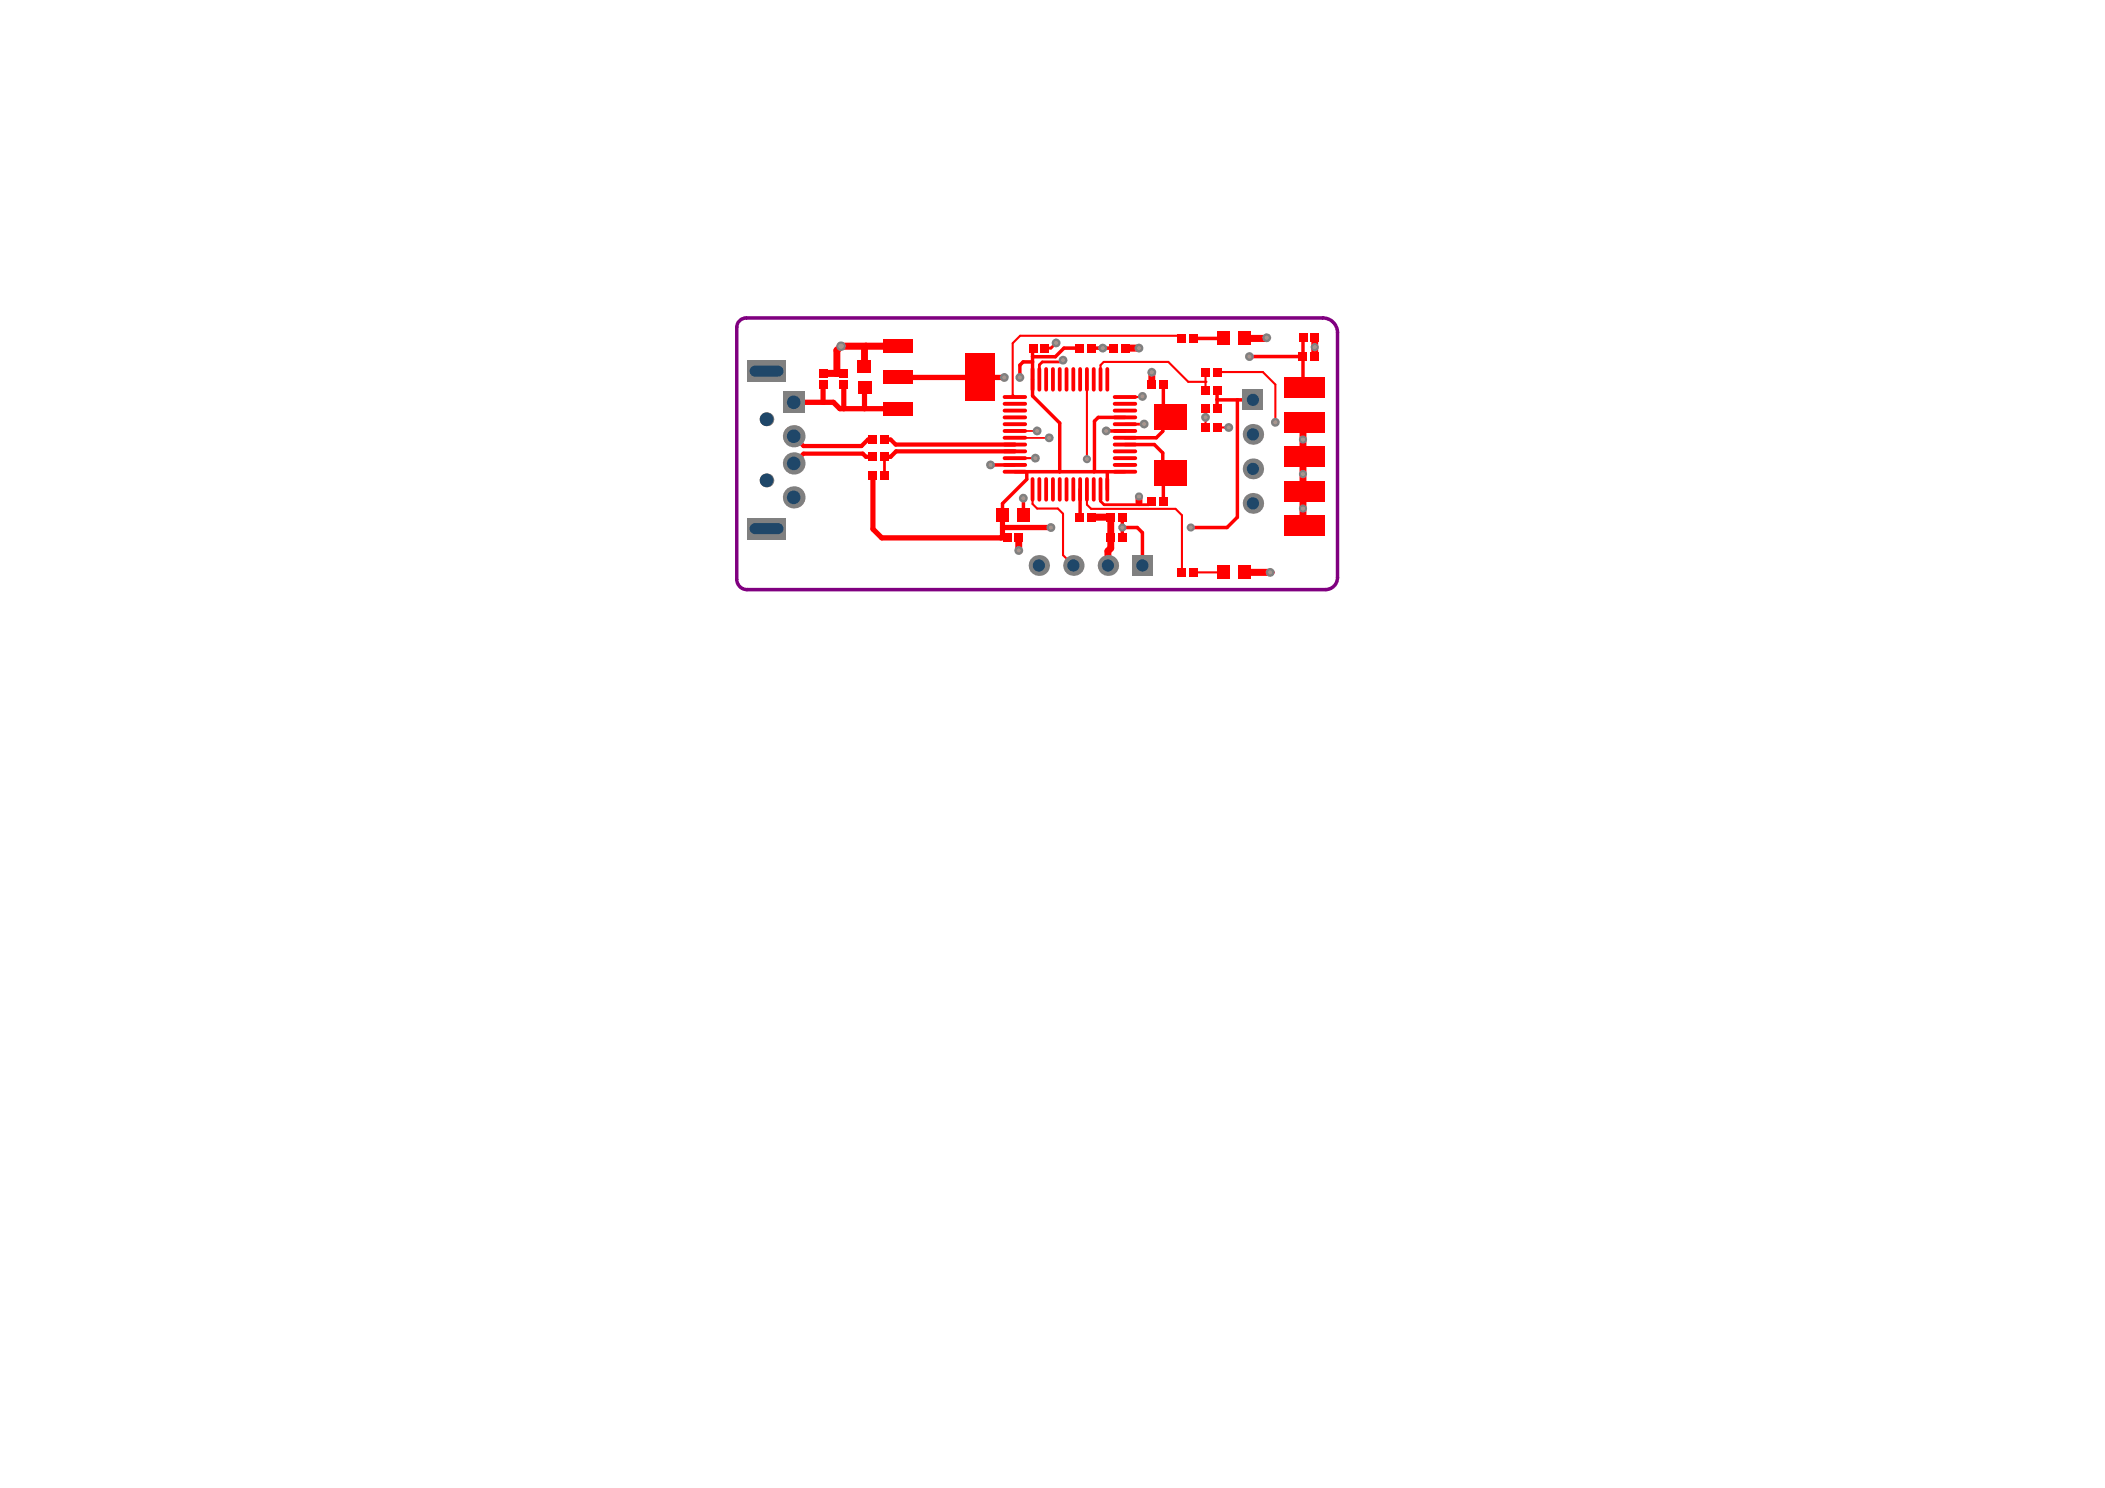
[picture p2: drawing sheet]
<svg xmlns="http://www.w3.org/2000/svg" width="297mm" height="210mm" viewBox="0 0 297 210" stroke-linecap="round" stroke-linejoin="round" font-family="sans-serif">
<path d="M104.2 45.4l.7-.5h.4h81.4a2.06 2.06 0 0 1 2 2v34.6a1.7 1.7 0 0 1-1.7 1.7h-81.6a1.46 1.46 0 0 1-1.4-1.5v-35.5z" fill="none" stroke="#800080" stroke-width=".49"/>
<g fill="#a6968d">
<circle cx="143.8" cy="77.7" r=".29"/>
<circle cx="143.9" cy="53.2" r=".29"/>
<circle cx="141.7" cy="53.2" r=".29"/>
<circle cx="118.7" cy="48.8" r=".38"/>
<circle cx="176.3" cy="50.3" r=".29"/>
<circle cx="183.9" cy="71.7" r=".29"/>
<circle cx="183.9" cy="62" r=".29"/>
<circle cx="183.9" cy="66.9" r=".29"/>
<circle cx="185.5" cy="49" r=".29"/>
<circle cx="148.1" cy="61.8" r=".29"/>
<circle cx="146.4" cy="60.8" r=".29"/>
<circle cx="173.4" cy="60.3" r=".29"/>
<circle cx="180" cy="59.6" r=".29"/>
<circle cx="170.1" cy="58.9" r=".29"/>
<circle cx="160.7" cy="70" r=".29"/>
<circle cx="149" cy="48.4" r=".29"/>
<circle cx="150" cy="50.8" r=".29"/>
<circle cx="161.5" cy="59.8" r=".29"/>
<circle cx="162.5" cy="52.5" r=".29"/>
<circle cx="160.7" cy="49.1" r=".29"/>
<circle cx="178.7" cy="47.6" r=".29"/>
<circle cx="179.2" cy="80.7" r=".29"/>
<circle cx="144.4" cy="70.3" r=".29"/>
<circle cx="139.8" cy="65.6" r=".29"/>
<circle cx="168" cy="74.4" r=".29"/>
<circle cx="158.4" cy="74.4" r=".29"/>
<circle cx="148.3" cy="74.4" r=".29"/>
<circle cx="153.4" cy="64.8" r=".29"/>
<circle cx="146.1" cy="64.6" r=".29"/>
<circle cx="156.1" cy="60.8" r=".29"/>
<circle cx="155.6" cy="49.1" r=".29"/>
<circle cx="161.2" cy="55.9" r=".29"/>
</g>
<circle cx="116.1" cy="56.8" r=".37" fill="#f00"/>
<path d="M117.6 56.8l.9 .9h.6M141.5 72.7v1.7" fill="none" stroke="#f00" stroke-width=".74"/>
<path d="M122.2 64.4h1M123.2 62h-.7l-.9 .9M125.7 62l.7 .7" fill="none" stroke="#f00" stroke-width=".59"/>
<path d="M122 49v2.8" fill="none" stroke="#f00" stroke-width=".98"/>
<path d="M143.2 61.8h.1M148.1 61.8h-.1" fill="none" stroke="#f00" stroke-width=".25"/>
<path d="M142.9 55.7l.3 .3M155.7 51.1l-.4 .4M145.7 69v2.1M153.4 69v2.2" fill="none" stroke="#f00" stroke-width=".3"/>
<path d="M147.1 51.1l-.4 .4M150 50.8l-.2 .3M146.4 60.8h-.1M155.3 69v1.7l.5 .5" fill="none" stroke="#f00" stroke-width=".39"/>
<path d="M145.7 53.5v2.3M145.8 49.1l-.1 .1v1.9M150.1 49.1l-1.2 1.2M155 58.9l-.6 .5M149.5 66.5h.1M154.4 66.5h.1M158.4 73v1.4" fill="none" stroke="#f00" stroke-width=".49"/>
<circle cx="157.1" cy="49.1" r=".25" fill="#f00"/>
<path d="M160.5 74.4l.7 .7M174.6 73l-1.5 1.4" fill="none" stroke="#f00" stroke-width=".49"/>
<path d="M160.7 70v.9" fill="none" stroke="#f00" stroke-width=".98"/>
<path d="M161.5 59.8h-.1M162.5 70.8l-.4 .4" fill="none" stroke="#f00" stroke-width=".39"/>
<path d="M161.2 55.9l-.1 .1M166.4 47.4l.4 .3M170.1 58.9h.1M170.1 53.9h.1M170.1 52.5v2.6M170.1 57.6v1.3M173.4 60.3h.1M172.7 80.7h.1" fill="none" stroke="#f00" stroke-width=".3"/>
<circle cx="172.7" cy="47.7" r=".25" fill="#f00"/>
<path d="M118.7 48.8l-.6 .6v3.3h1M122.2 48.8l-.2 .2M178.8 47.6l-.1 .1M185.5 50.3h.1" fill="none" stroke="#f00" stroke-width=".98"/>
<path d="M183.8 50.3h.1M141.5 71v1.7" fill="none" stroke="#f00" stroke-width=".49"/>
<path d="M116.1 54.3v2.5M119.1 54.3v3.4M122 54.7v3M123.2 67.1v7.5l1.2 1.3M141.5 74.4v1.2l-.3 .3h.9" fill="none" stroke="#f00" stroke-width=".74"/>
<path d="M121.7 64l.5 .4M126.4 63.7l-.7 .7" fill="none" stroke="#f00" stroke-width=".59"/>
<circle cx="142.1" cy="75.9" r=".37" fill="#f00"/>
<g fill="none" stroke="#f00" stroke-width=".49">
<path d="M143.9 53.2v-1.7l.5-.4h1.3v2.4M145.7 50.3h3.2M149.5 59.7v6.8M150.1 49.1h2.2M154 49.1h3.1M154.4 59.4v7.1M174.6 56.4v16.6M183.9 47.6v7.1M143.2 66.5h13.1v.1M144.4 70.3h.1M144.9 66.5v1.1M152.4 72.7h.1"/>
<path d="M156.1 60.8h.1M158.7 62.7h4.2M160.5 74.4h-2.1v1.5M161.2 75.1v4.7M164.1 66.4l.1 .1M164.1 60.8l-.9 1h-4.5M168 74.4h5.1"/>
</g>
<g fill="none" stroke="#f00" stroke-width=".3">
<path d="M144 47.4l-1.1 1v7.3M153.4 53.5v11.3M155.3 51.5v2M164.9 51.1l2.8 2.8M170.1 58.9v1.4M180 54.2v5.4M143.2 64.6h2.9M145.7 71.1l.7 .6M149.3 71.7l.7 .8v5.8l1.5 1.5M153.4 71.2l.6 .6M165.9 71.8l.9 .9v8M171.7 60.3h1.7"/>
<path d="M168.4 80.7h4.3"/>
</g>
<path d="M146.7 51.5v2M147.1 51.1h2.7M147.4 49.1h.9M124.8 64.4v2.7" fill="none" stroke="#f00" stroke-width=".39"/>
<path d="M162.5 52.5v1.7M185.5 47.6v2.7M143.8 75.9v1.8M154 73h2.7v4.3l-.4 .4" fill="none" stroke="#f00" stroke-width=".98"/>
<path d="M112 61.5l1.4 1.4h8.2M124.8 64.4h.9M124.8 62h.9" fill="none" stroke="#f00" stroke-width=".59"/>
<path d="M112 56.8h5.6M119.1 57.7h2.9M138.2 53.2h3.5" fill="none" stroke="#f00" stroke-width=".74"/>
<path d="M143.2 61.8h4.8M143.2 60.8h3.1" fill="none" stroke="#f00" stroke-width=".25"/>
<circle cx="171.7" cy="57.6" r=".25" fill="#f00"/>
<path d="M158.7 59.8h2.7" fill="none" stroke="#f00" stroke-width=".39"/>
<path d="M164.2 58.5l-.1 .1M168.4 47.7h4.3" fill="none" stroke="#f00" stroke-width=".49"/>
<path d="M158.7 56h2.4M167.7 53.9h2.4" fill="none" stroke="#f00" stroke-width=".3"/>
<path d="M158.8 49.1h1.9" fill="none" stroke="#f00" stroke-width=".98"/>
<circle cx="179.2" cy="80.7" r=".49" fill="#f00"/>
<path d="M116.6 52.7h1.5M118.7 48.8h8M175.7 47.7h3M183.9 59.6v14.6M156.3 77.7v2.1M175.7 80.7h3.5" fill="none" stroke="#f00" stroke-width=".98"/>
<g fill="none" stroke="#f00" stroke-width=".49">
<path d="M145.7 55.8l3.8 3.9M155 58.9h3.7M164.1 58.6v2.2M164.2 54.2v4.3M171.7 56.4h5.1M171.7 55.1v2.5M176.3 50.3h7.5M139.8 65.6h3.4M144.4 70.3v2.4M144.9 67.6l-3.4 3.4M152.4 69v3.7M156.1 60.8h2.6"/>
<path d="M156.3 66.6v2.4M156.3 66.5h2.4M162.9 62.7l1.2 1.2v2.5M164.2 66.5v4.3"/>
</g>
<path d="M144 47.4h22.4M155.7 51.1h9.2M171.7 52.5h6.5l1.8 1.7M146.4 71.7h2.9M154 71.8h11.9" fill="none" stroke="#f00" stroke-width=".3"/>
<path d="M121.7 64h-8.3l-1.4 1.4M126.4 62.7h16.8M126.4 63.7h16.8" fill="none" stroke="#f00" stroke-width=".59"/>
<path d="M149 48.4l-.7 .7M155.8 71.2h6.3" fill="none" stroke="#f00" stroke-width=".39"/>
<path d="M122 57.7h4.7M126.7 53.2h11.5M124.4 75.9h16.8M141.5 74.4h6.8" fill="none" stroke="#f00" stroke-width=".74"/>
<circle cx="143.8" cy="77.7" r=".62" fill="#808080"/>
<circle cx="143.8" cy="77.7" r=".29" fill="#a6968d"/>
<circle cx="143.9" cy="53.2" r=".62" fill="#808080"/>
<circle cx="143.9" cy="53.2" r=".29" fill="#a6968d"/>
<circle cx="141.7" cy="53.2" r=".62" fill="#808080"/>
<circle cx="141.7" cy="53.2" r=".29" fill="#a6968d"/>
<circle cx="118.7" cy="48.8" r=".67" fill="#808080"/>
<circle cx="118.7" cy="48.8" r=".38" fill="#a6968d"/>
<circle cx="176.3" cy="50.3" r=".62" fill="#808080"/>
<circle cx="176.3" cy="50.3" r=".29" fill="#a6968d"/>
<circle cx="183.9" cy="71.7" r=".58" fill="#808080"/>
<circle cx="183.9" cy="71.7" r=".29" fill="#a6968d"/>
<circle cx="183.9" cy="62" r=".58" fill="#808080"/>
<circle cx="183.9" cy="62" r=".29" fill="#a6968d"/>
<circle cx="183.9" cy="66.9" r=".58" fill="#808080"/>
<circle cx="183.9" cy="66.9" r=".29" fill="#a6968d"/>
<circle cx="185.5" cy="49" r=".58" fill="#808080"/>
<circle cx="185.5" cy="49" r=".29" fill="#a6968d"/>
<circle cx="148.1" cy="61.8" r=".62" fill="#808080"/>
<circle cx="148.1" cy="61.8" r=".29" fill="#a6968d"/>
<circle cx="146.4" cy="60.8" r=".62" fill="#808080"/>
<circle cx="146.4" cy="60.8" r=".29" fill="#a6968d"/>
<circle cx="173.4" cy="60.3" r=".62" fill="#808080"/>
<circle cx="173.4" cy="60.3" r=".29" fill="#a6968d"/>
<circle cx="180" cy="59.6" r=".62" fill="#808080"/>
<circle cx="180" cy="59.6" r=".29" fill="#a6968d"/>
<circle cx="170.1" cy="58.9" r=".62" fill="#808080"/>
<circle cx="170.1" cy="58.9" r=".29" fill="#a6968d"/>
<circle cx="160.7" cy="70" r=".58" fill="#808080"/>
<circle cx="160.7" cy="70" r=".29" fill="#a6968d"/>
<circle cx="149" cy="48.4" r=".62" fill="#808080"/>
<circle cx="149" cy="48.4" r=".29" fill="#a6968d"/>
<circle cx="150" cy="50.8" r=".62" fill="#808080"/>
<circle cx="150" cy="50.8" r=".29" fill="#a6968d"/>
<circle cx="161.5" cy="59.8" r=".62" fill="#808080"/>
<circle cx="161.5" cy="59.8" r=".29" fill="#a6968d"/>
<circle cx="162.5" cy="52.5" r=".62" fill="#808080"/>
<circle cx="162.5" cy="52.5" r=".29" fill="#a6968d"/>
<circle cx="160.7" cy="49.1" r=".62" fill="#808080"/>
<circle cx="160.7" cy="49.1" r=".29" fill="#a6968d"/>
<circle cx="178.7" cy="47.6" r=".62" fill="#808080"/>
<circle cx="178.7" cy="47.6" r=".29" fill="#a6968d"/>
<circle cx="179.2" cy="80.7" r=".62" fill="#808080"/>
<circle cx="179.2" cy="80.7" r=".29" fill="#a6968d"/>
<circle cx="144.4" cy="70.3" r=".62" fill="#808080"/>
<circle cx="144.4" cy="70.3" r=".29" fill="#a6968d"/>
<circle cx="139.8" cy="65.6" r=".62" fill="#808080"/>
<circle cx="139.8" cy="65.6" r=".29" fill="#a6968d"/>
<circle cx="168" cy="74.4" r=".58" fill="#808080"/>
<circle cx="168" cy="74.4" r=".29" fill="#a6968d"/>
<circle cx="158.4" cy="74.4" r=".58" fill="#808080"/>
<circle cx="158.4" cy="74.4" r=".29" fill="#a6968d"/>
<circle cx="148.3" cy="74.4" r=".62" fill="#808080"/>
<circle cx="148.3" cy="74.4" r=".29" fill="#a6968d"/>
<circle cx="153.4" cy="64.8" r=".58" fill="#808080"/>
<circle cx="153.4" cy="64.8" r=".29" fill="#a6968d"/>
<circle cx="146.1" cy="64.6" r=".62" fill="#808080"/>
<circle cx="146.1" cy="64.6" r=".29" fill="#a6968d"/>
<circle cx="156.1" cy="60.8" r=".62" fill="#808080"/>
<circle cx="156.1" cy="60.8" r=".29" fill="#a6968d"/>
<circle cx="155.6" cy="49.1" r=".62" fill="#808080"/>
<circle cx="155.6" cy="49.1" r=".29" fill="#a6968d"/>
<circle cx="161.2" cy="55.9" r=".62" fill="#808080"/>
<circle cx="161.2" cy="55.9" r=".29" fill="#a6968d"/>
<circle cx="108.2" cy="67.8" r=".97" fill="#808080"/>
<circle cx="108.2" cy="67.8" r=".96" fill="#1f4769"/>
<circle cx="108.2" cy="59.1" r=".97" fill="#808080"/>
<circle cx="108.2" cy="59.1" r=".96" fill="#1f4769"/>
<circle cx="146.6" cy="79.8" r="1.45" fill="#808080"/>
<circle cx="146.6" cy="79.8" r=".86" fill="#1f4769"/>
<circle cx="176.8" cy="66.1" r="1.45" fill="#808080"/>
<circle cx="176.8" cy="66.1" r=".86" fill="#1f4769"/>
<path d="M105.5 73h5.4v3.1h-5.4z" fill-rule="evenodd" fill="#808080"/>
<path d="M106.5 74.6h3.3" fill="none" stroke="#1f4769" stroke-width="1.6"/>
<path d="M105.5 50.8h5.4v3.1h-5.4z" fill-rule="evenodd" fill="#808080"/>
<path d="M106.5 52.3h3.3" fill="none" stroke="#1f4769" stroke-width="1.6"/>
<circle cx="156.3" cy="79.8" r="1.45" fill="#808080"/>
<circle cx="156.3" cy="79.8" r=".86" fill="#1f4769"/>
<circle cx="151.5" cy="79.8" r="1.45" fill="#808080"/>
<circle cx="151.5" cy="79.8" r=".86" fill="#1f4769"/>
<path d="M159.8 78.3h2.8v2.9h-2.8z" fill-rule="evenodd" fill="#808080"/>
<circle cx="161.2" cy="79.8" r=".86" fill="#1f4769"/>
<circle cx="176.8" cy="71" r="1.45" fill="#808080"/>
<circle cx="176.8" cy="71" r=".86" fill="#1f4769"/>
<path d="M175.4 55h2.8v2.8h-2.8z" fill-rule="evenodd" fill="#808080"/>
<circle cx="176.8" cy="56.4" r=".86" fill="#1f4769"/>
<circle cx="176.8" cy="61.3" r="1.45" fill="#808080"/>
<circle cx="176.8" cy="61.3" r=".86" fill="#1f4769"/>
<circle cx="112" cy="65.4" r="1.55" fill="#808080"/>
<circle cx="112" cy="65.4" r=".96" fill="#1f4769"/>
<circle cx="112" cy="70.2" r="1.55" fill="#808080"/>
<circle cx="112" cy="70.2" r=".96" fill="#1f4769"/>
<path d="M110.5 55.2h3v3.1h-3z" fill-rule="evenodd" fill="#808080"/>
<circle cx="112" cy="56.8" r=".96" fill="#1f4769"/>
<circle cx="112" cy="61.5" r="1.55" fill="#808080"/>
<circle cx="112" cy="61.5" r=".96" fill="#1f4769"/>
<g fill="#f00">
<path d="M115.5 53.7h1.3v1.2h-1.3z" fill-rule="evenodd"/>
<path d="M118.4 53.7h1.3v1.2h-1.3z" fill-rule="evenodd"/>
<path d="M122.6 66.5h1.2v1.2h-1.2z" fill-rule="evenodd"/>
<path d="M122.6 61.4h1.2v1.2h-1.2z" fill-rule="evenodd"/>
<path d="M145.2 48.5h1.2v1.2h-1.2z" fill-rule="evenodd"/>
<path d="M146.8 48.5h1.2v1.2h-1.2z" fill-rule="evenodd"/>
<path d="M153.4 72.3h1.2v1.3h-1.2z" fill-rule="evenodd"/>
<path d="M153.4 48.5h1.1v1.2h-1.1z" fill-rule="evenodd"/>
<path d="M157.8 72.3h1.1v1.3h-1.1z" fill-rule="evenodd"/>
<path d="M156.5 48.5h1.2v1.2h-1.2z" fill-rule="evenodd"/>
<path d="M158.2 48.5h1.1v1.2h-1.1z" fill-rule="evenodd"/>
<path d="M162 70.1h1.1v1.3h-1.1z" fill-rule="evenodd"/>
<path d="M162 53.6h1.1v1.2h-1.1z" fill-rule="evenodd"/>
<path d="M166.2 80.1h1.2v1.3h-1.2z" fill-rule="evenodd"/>
<path d="M169.5 57h1.2v1.2h-1.2z" fill-rule="evenodd"/>
<path d="M169.5 54.5h1.2v1.2h-1.2z" fill-rule="evenodd"/>
<path d="M184.9 49.7h1.2v1.2h-1.2z" fill-rule="evenodd"/>
<path d="M184.9 47h1.2v1.3h-1.2z" fill-rule="evenodd"/>
<path d="M115.5 52.1h1.3v1.1h-1.3z" fill-rule="evenodd"/>
<path d="M118.4 52.1h1.3v1.1h-1.3z" fill-rule="evenodd"/>
<path d="M122.6 63.8h1.2v1.3h-1.2z" fill-rule="evenodd"/>
<path d="M141.5 75.3h1.2v1.2h-1.2z" fill-rule="evenodd"/>
<path d="M143.2 75.3h1.1v1.2h-1.1z" fill-rule="evenodd"/>
</g>
<g fill="none" stroke="#f00" stroke-width=".54">
<path d="M145.7 52.1v2.9M146.7 52.1v2.9M147.6 52.1v2.9M149.5 52.1v2.9M150.5 52.1v2.9M151.5 52.1v2.9M153.4 52.1v2.9M154.3 52.1v2.9M155.3 52.1v2.9M145.7 67.6v2.9M146.7 67.6v2.9M147.6 67.6v2.9"/>
<path d="M149.5 67.6v2.9M150.5 67.6v2.9M151.5 67.6v2.9M153.4 67.6v2.9M154.3 67.6v2.9M155.3 67.6v2.9"/>
</g>
<g fill="#f00">
<path d="M157.8 75.3h1.1v1.2h-1.1z" fill-rule="evenodd"/>
<path d="M166.2 47.1h1.2v1.3h-1.2z" fill-rule="evenodd"/>
<path d="M169.5 51.9h1.2v1.2h-1.2z" fill-rule="evenodd"/>
<path d="M169.5 59.7h1.2v1.2h-1.2z" fill-rule="evenodd"/>
<path d="M124.2 66.5h1.2v1.2h-1.2z" fill-rule="evenodd"/>
<path d="M124.2 61.4h1.2v1.2h-1.2z" fill-rule="evenodd"/>
<path d="M121.1 53.8h1.8v1.8h-1.8z" fill-rule="evenodd"/>
<path d="M151.8 72.3h1.1v1.3h-1.1z" fill-rule="evenodd"/>
<path d="M156.2 72.3h1.1v1.3h-1.1z" fill-rule="evenodd"/>
<path d="M151.8 48.5h1.1v1.2h-1.1z" fill-rule="evenodd"/>
<path d="M167.8 80.1h1.2v1.3h-1.2z" fill-rule="evenodd"/>
<path d="M163.6 70.1h1.1v1.3h-1.1z" fill-rule="evenodd"/>
<path d="M171.2 57h1.1v1.2h-1.1z" fill-rule="evenodd"/>
<path d="M163.6 53.6h1.1v1.2h-1.1z" fill-rule="evenodd"/>
<path d="M171.2 54.5h1.1v1.2h-1.1z" fill-rule="evenodd"/>
<path d="M174.8 79.8h1.7v1.9h-1.7z" fill-rule="evenodd"/>
<path d="M183.3 49.7h1.1v1.2h-1.1z" fill-rule="evenodd"/>
<path d="M183.3 47h1.2v1.3h-1.2z" fill-rule="evenodd"/>
<path d="M124.2 63.8h1.2v1.3h-1.2z" fill-rule="evenodd"/>
<path d="M121.1 50.9h1.8v1.8h-1.8z" fill-rule="evenodd"/>
<path d="M136.1 49.9h4.2v6.7h-4.2z" fill-rule="evenodd"/>
</g>
<path d="M148.6 67.6v2.9M152.4 67.6v2.9M156.3 67.6v2.9" fill="none" stroke="#f00" stroke-width=".54"/>
<g fill="#f00">
<path d="M143.5 71.8h1.8v1.9h-1.8z" fill-rule="evenodd"/>
<path d="M156.2 75.3h1.1v1.2h-1.1z" fill-rule="evenodd"/>
</g>
<path d="M148.6 52.1v2.9M152.4 52.1v2.9M156.3 52.1v2.9" fill="none" stroke="#f00" stroke-width=".54"/>
<g fill="#f00">
<path d="M162.8 64.8h4.6v3.7h-4.6z" fill-rule="evenodd"/>
<path d="M162.8 57h4.6v3.6h-4.6z" fill-rule="evenodd"/>
<path d="M167.8 47.1h1.2v1.3h-1.2z" fill-rule="evenodd"/>
<path d="M171.2 51.9h1.1v1.2h-1.1z" fill-rule="evenodd"/>
<path d="M171.2 59.7h1.1v1.2h-1.1z" fill-rule="evenodd"/>
<path d="M181.2 72.7h5.8v2.9h-5.8z" fill-rule="evenodd"/>
<path d="M181.2 67.9h5.8v2.8h-5.8z" fill-rule="evenodd"/>
<path d="M181.2 63h5.8v2.9h-5.8z" fill-rule="evenodd"/>
<path d="M181.2 58.1h5.8v2.9h-5.8z" fill-rule="evenodd"/>
<path d="M181.2 53.3h5.8v2.8h-5.8z" fill-rule="evenodd"/>
<path d="M174.8 46.8h1.7v1.9h-1.7z" fill-rule="evenodd"/>
</g>
<path d="M141.8 58.9h2.9M141.8 57.9h2.9M141.8 57h2.9M141.8 66.5h2.9M141.8 65.6h2.9M141.8 64.6h2.9M141.8 62.7h2.9M141.8 61.8h2.9M141.8 60.8h2.9" fill="none" stroke="#f00" stroke-width=".54"/>
<g fill="#f00">
<path d="M124.6 56.7h4.2v1.9h-4.2z" fill-rule="evenodd"/>
<path d="M171.8 79.8h1.8v1.9h-1.8z" fill-rule="evenodd"/>
</g>
<path d="M157.3 57h2.9M157.3 57.9h2.9M157.3 58.9h2.9M141.8 63.7h2.9M157.3 64.6h2.9M157.3 65.6h2.9M157.3 66.5h2.9M157.3 60.8h2.9M157.3 61.8h2.9M157.3 62.7h2.9" fill="none" stroke="#f00" stroke-width=".54"/>
<path d="M140.6 71.8h1.8v1.9h-1.8z" fill-rule="evenodd" fill="#f00"/>
<path d="M141.8 59.8h2.9M141.8 56h2.9" fill="none" stroke="#f00" stroke-width=".54"/>
<g fill="#f00">
<path d="M124.6 52.3h4.2v1.9h-4.2z" fill-rule="evenodd"/>
<path d="M124.6 47.9h4.2v1.9h-4.2z" fill-rule="evenodd"/>
</g>
<path d="M157.3 56h2.9M157.3 59.8h2.9M157.3 63.7h2.9" fill="none" stroke="#f00" stroke-width=".54"/>
<path d="M171.8 46.8h1.8v1.9h-1.8z" fill-rule="evenodd" fill="#f00"/>
</svg>
